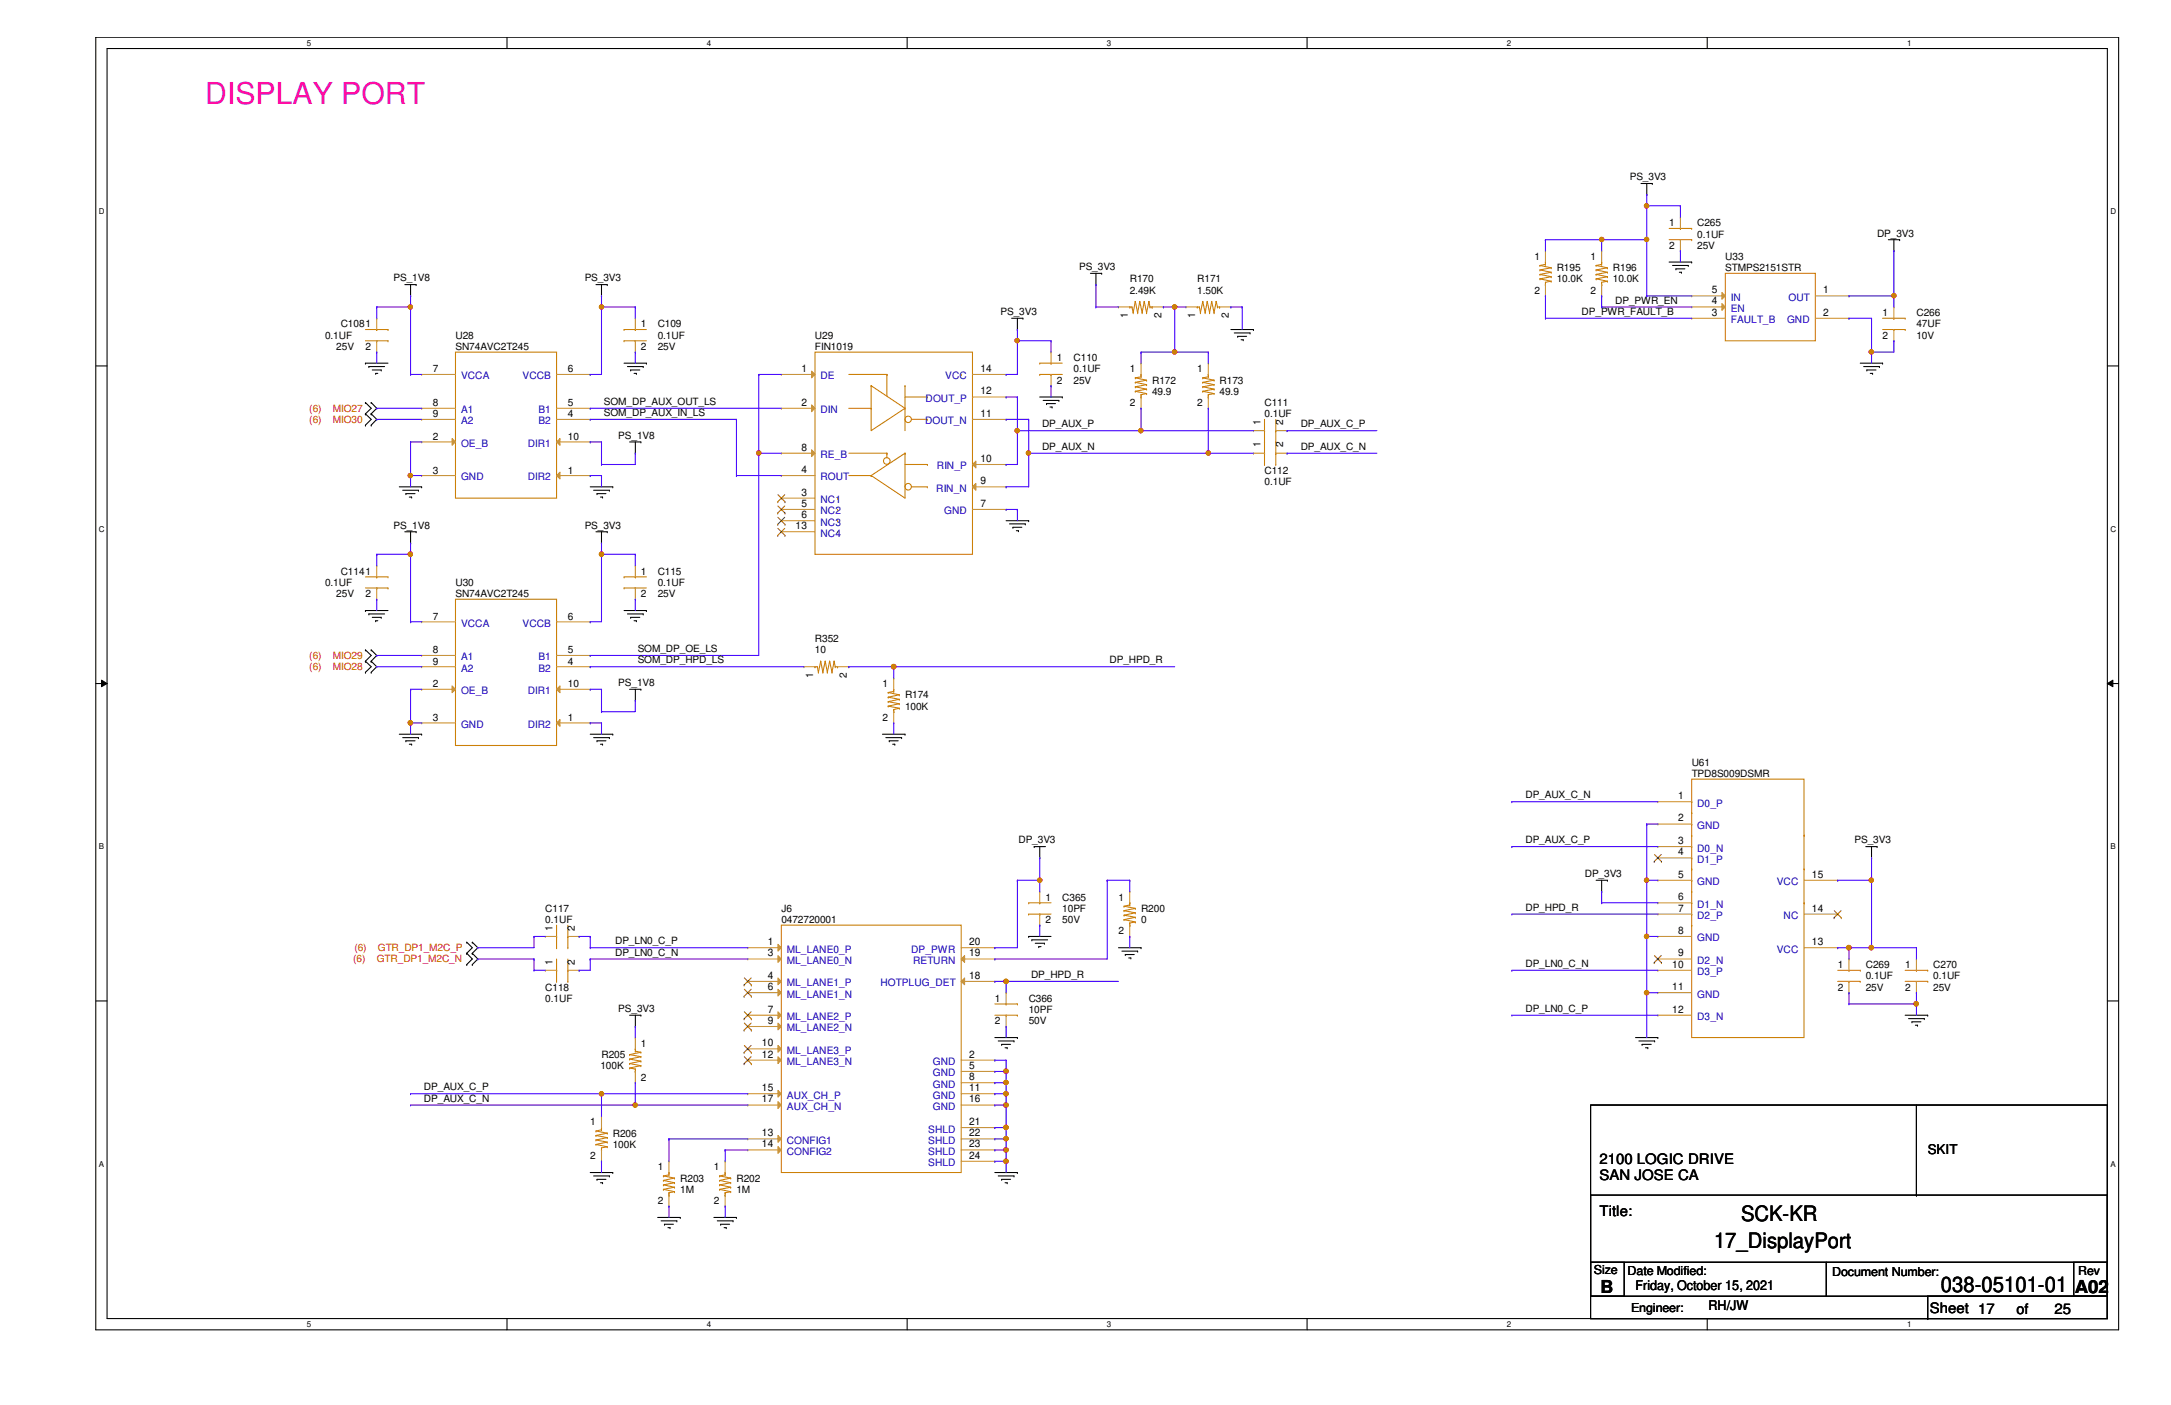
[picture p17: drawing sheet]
<svg xmlns="http://www.w3.org/2000/svg" width="432mm" height="279mm" viewBox="0 0 432 279" stroke-linecap="round" stroke-linejoin="round" font-family="sans-serif">
<defs><g id="words">
<text font-size="6" fill="#f0f" x="40.8" y="20.6">DISPLAY PORT</text>
<g font-size="4.2">
<text x="346.3" y="242.8">SCK-KR</text>
<text x="340.9" y="248.2">17_DisplayPort</text>
<text x="386" y="256.9">038-05101-01</text>
</g>
<g font-size="3.6">
<text x="318.3" y="257">B</text>
<text x="412.7" y="257">A02</text>
</g>
<g font-size="2.9">
<text x="318.1" y="231.5">2100 LOGIC DRIVE</text>
<text x="318.1" y="234.7">SAN JOSE CA</text>
<text x="318.1" y="241.8">Title:</text>
<text x="383.8" y="261">Sheet 17</text>
<text x="401.1" y="261.2">of</text>
<text x="408.6" y="261.2">25</text>
</g>
<g font-size="2.7">
<text x="383.4" y="229.5">SKIT</text>
<text x="325.3" y="256.6">Friday, October 15, 2021</text>
<text x="339.8" y="260.6">RH/JW</text>
</g>
<g font-size="2.5">
<text x="317" y="253.3">Size</text>
<text x="323.7" y="253.5">Date Modified:</text>
<text x="364.4" y="253.7">Document Number:</text>
<text x="413.3" y="253.5">Rev</text>
<text x="324.4" y="260.9">Engineer:</text>
</g>
<g font-size="2">
<text x="324.1" y="35.9">PS_3V3</text>
<text x="332" y="45">1</text>
<text x="337.6" y="45">C265</text>
<text x="337.6" y="47.2">0.1UF</text>
<text x="373.3" y="47">DP_3V3</text>
<text x="214.6" y="53.7">PS_3V3</text>
<text x="305.2" y="51.7">1</text>
<text x="309.6" y="53.9">R195</text>
<text x="316.4" y="51.7">1</text>
<text x="320.8" y="53.9">R196</text>
<text x="332" y="49.5">2</text>
<text x="337.6" y="49.5">25V</text>
<text x="343.2" y="51.7">U33</text>
<text x="343.2" y="53.9">STMPS2151STR</text>
<text x="78.3" y="56">PS_1V8</text>
<text x="116.3" y="56">PS_3V3</text>
<text x="224.7" y="58.4">2.49K</text>
<text x="224.7" y="56.2">R170</text>
<text x="238.1" y="58.4">1.50K</text>
<text x="238.1" y="56.2">R171</text>
<text x="305.2" y="58.4">2</text>
<text x="309.6" y="56.2">10.0K</text>
<text x="316.4" y="58.4">2</text>
<text x="320.8" y="56.2">10.0K</text>
<text x="340.4" y="58.3">5</text>
<text x="362.6" y="58.3">1</text>
<text x="67.8" y="65.1">C1081</text>
<text x="127.5" y="65.1">1</text>
<text x="130.8" y="65.1">C109</text>
<text x="199" y="62.7">PS_3V3</text>
<text x="224.3" y="63.3" transform="rotate(-90 224.3 63.3)">1</text>
<text x="231" y="63.3" transform="rotate(-90 231 63.3)">2</text>
<text x="237.7" y="63.3" transform="rotate(-90 237.7 63.3)">1</text>
<text x="244.4" y="63.3" transform="rotate(-90 244.4 63.3)">2</text>
<text x="314.6" y="62.6">DP_PWR_FAULT_B</text>
<text x="321.3" y="60.4">DP_PWR_EN</text>
<text x="340.4" y="60.5">4</text>
<text x="340.4" y="62.8">3</text>
<text x="362.6" y="62.8">2</text>
<text x="374.4" y="62.9">1</text>
<text x="381.2" y="62.9">C266</text>
<text x="381.2" y="65.1">47UF</text>
<text x="64.6" y="67.4">0.1UF</text>
<text x="66.9" y="69.6">25V</text>
<text x="72.7" y="69.6">2</text>
<text x="90.6" y="67.4">U28</text>
<text x="90.6" y="69.6">SN74AVC2T245</text>
<text x="127.5" y="69.6">2</text>
<text x="130.8" y="67.4">0.1UF</text>
<text x="130.8" y="69.6">25V</text>
<text x="162.1" y="67.4">U29</text>
<text x="162.1" y="69.6">FIN1019</text>
<text x="210.2" y="71.8">1</text>
<text x="213.5" y="71.8">C110</text>
<text x="374.4" y="67.4">2</text>
<text x="381.2" y="67.4">10V</text>
<text x="86.1" y="74">7</text>
<text x="112.9" y="74">6</text>
<text x="159.4" y="74">1</text>
<text x="195" y="74">14</text>
<text x="210.2" y="76.3">2</text>
<text x="213.5" y="74">0.1UF</text>
<text x="213.5" y="76.3">25V</text>
<text x="224.7" y="74">1</text>
<text x="229.2" y="76.3">R172</text>
<text x="238.1" y="74">1</text>
<text x="242.6" y="76.3">R173</text>
<text x="86.1" y="80.8">8</text>
<text x="86.1" y="83">9</text>
<text x="112.9" y="83">4</text>
<text x="112.9" y="80.8">5</text>
<text x="120.1" y="80.5">SOM_DP_AUX_OUT_LS</text>
<text x="120.1" y="82.7">SOM_DP_AUX_IN_LS</text>
<text x="159.4" y="80.7">2</text>
<text x="195" y="82.9">11</text>
<text x="195" y="78.4">12</text>
<text x="224.7" y="80.8">2</text>
<text x="229.2" y="78.5">49.9</text>
<text x="238.1" y="80.8">2</text>
<text x="242.6" y="78.5">49.9</text>
<text x="251.5" y="80.8">C111</text>
<text x="251.5" y="83">0.1UF</text>
<text x="86.1" y="87.5">2</text>
<text x="112.9" y="87.5">10</text>
<text x="123" y="87.2">PS_1V8</text>
<text x="159.4" y="89.6">8</text>
<text x="207.3" y="85">DP_AUX_P</text>
<text x="207.3" y="89.4">DP_AUX_N</text>
<text x="250.7" y="89" transform="rotate(-90 250.7 89)">1</text>
<text x="250.7" y="84.5" transform="rotate(-90 250.7 84.5)">1</text>
<text x="255.2" y="89" transform="rotate(-90 255.2 89)">2</text>
<text x="255.2" y="84.5" transform="rotate(-90 255.2 84.5)">2</text>
<text x="258.7" y="85">DP_AUX_C_P</text>
<text x="258.7" y="89.4">DP_AUX_C_N</text>
<text x="86.1" y="94.2">3</text>
<text x="112.9" y="94.2">1</text>
<text x="159.4" y="94.1">4</text>
<text x="195" y="91.9">10</text>
<text x="251.5" y="94.2">C112</text>
<text x="159.4" y="98.6">3</text>
<text x="159.4" y="100.8">5</text>
<text x="195" y="100.8">7</text>
<text x="195" y="96.3">9</text>
<text x="251.5" y="96.4">0.1UF</text>
<text x="78.3" y="105.1">PS_1V8</text>
<text x="116.3" y="105.1">PS_3V3</text>
<text x="158.2" y="105.2">13</text>
<text x="159.4" y="103">6</text>
<text x="64.6" y="116.5">0.1UF</text>
<text x="66.9" y="118.7">25V</text>
<text x="67.8" y="114.3">C1141</text>
<text x="72.7" y="118.7">2</text>
<text x="90.6" y="116.5">U30</text>
<text x="90.6" y="118.7">SN74AVC2T245</text>
<text x="127.5" y="114.3">1</text>
<text x="127.5" y="118.7">2</text>
<text x="130.8" y="114.3">C115</text>
<text x="130.8" y="116.5">0.1UF</text>
<text x="130.8" y="118.7">25V</text>
<text x="86.1" y="123.2">7</text>
<text x="112.9" y="123.2">6</text>
<text x="86.1" y="129.9">8</text>
<text x="112.9" y="129.9">5</text>
<text x="126.8" y="129.7">SOM_DP_OE_LS</text>
<text x="126.8" y="131.9">SOM_DP_HPD_LS</text>
<text x="162.1" y="129.9">10</text>
<text x="162.1" y="127.7">R352</text>
<text x="220.7" y="131.9">DP_HPD_R</text>
<text x="86.1" y="136.7">2</text>
<text x="86.1" y="132.2">9</text>
<text x="112.9" y="132.2">4</text>
<text x="112.9" y="136.7">10</text>
<text x="123" y="136.4">PS_1V8</text>
<text x="161.8" y="134.8" transform="rotate(-90 161.8 134.8)">1</text>
<text x="168.4" y="134.8" transform="rotate(-90 168.4 134.8)">2</text>
<text x="175.5" y="136.7">1</text>
<text x="86.1" y="143.3">3</text>
<text x="112.9" y="143.3">1</text>
<text x="175.5" y="143.3">2</text>
<text x="180" y="141.1">100K</text>
<text x="180" y="138.9">R174</text>
<text x="336.5" y="152.3">U61</text>
<text x="336.5" y="154.5">TPD8S009DSMR</text>
<text x="303.4" y="158.7">DP_AUX_C_N</text>
<text x="333.8" y="158.9">1</text>
<text x="202.6" y="167.7">DP_3V3</text>
<text x="303.4" y="167.7">DP_AUX_C_P</text>
<text x="333.8" y="163.4">2</text>
<text x="333.8" y="167.9">3</text>
<text x="368.9" y="167.7">PS_3V3</text>
<text x="333.8" y="170.1">4</text>
<text x="207.9" y="179.1">1</text>
<text x="211.3" y="179.1">C365</text>
<text x="222.5" y="179.1">1</text>
<text x="315.2" y="174.4">DP_3V3</text>
<text x="333.8" y="179">6</text>
<text x="333.8" y="174.5">5</text>
<text x="360.4" y="174.5">15</text>
<text x="108.5" y="181.4">C117</text>
<text x="108.5" y="183.6">0.1UF</text>
<text x="109.9" y="185.1" transform="rotate(-90 109.9 185.1)">1</text>
<text x="114.3" y="185.1" transform="rotate(-90 114.3 185.1)">2</text>
<text x="155.4" y="183.6">0472720001</text>
<text x="155.4" y="181.4">J6</text>
<text x="207.9" y="183.6">2</text>
<text x="211.3" y="181.4">10PF</text>
<text x="211.3" y="183.6">50V</text>
<text x="222.5" y="185.8">2</text>
<text x="226.9" y="183.6">0</text>
<text x="226.9" y="181.4">R200</text>
<text x="303.4" y="181.1">DP_HPD_R</text>
<text x="333.8" y="181.3">7</text>
<text x="333.8" y="185.7">8</text>
<text x="360.4" y="181.3">14</text>
<text x="109.9" y="191.8" transform="rotate(-90 109.9 191.8)">1</text>
<text x="114.3" y="191.8" transform="rotate(-90 114.3 191.8)">2</text>
<text x="122.3" y="190">DP_LN0_C_N</text>
<text x="122.3" y="187.8">DP_LN0_C_P</text>
<text x="152.7" y="188">1</text>
<text x="152.7" y="190.2">3</text>
<text x="192.7" y="188">20</text>
<text x="192.7" y="190.2">19</text>
<text x="333.8" y="190.2">9</text>
<text x="360.4" y="188">13</text>
<text x="108.5" y="197">C118</text>
<text x="152.7" y="194.6">4</text>
<text x="152.7" y="196.9">6</text>
<text x="192.7" y="194.6">18</text>
<text x="205.1" y="194.5">DP_HPD_R</text>
<text x="303.4" y="192.3">DP_LN0_C_N</text>
<text x="332.6" y="192.4">10</text>
<text x="332.6" y="196.9">11</text>
<text x="365.5" y="192.5">1</text>
<text x="365.5" y="197">2</text>
<text x="371.1" y="192.5">C269</text>
<text x="371.1" y="194.8">0.1UF</text>
<text x="371.1" y="197">25V</text>
<text x="378.9" y="192.5">1</text>
<text x="378.9" y="197">2</text>
<text x="384.5" y="192.5">C270</text>
<text x="384.5" y="194.8">0.1UF</text>
<text x="384.5" y="197">25V</text>
<text x="108.5" y="199.2">0.1UF</text>
<text x="123" y="201.3">PS_3V3</text>
<text x="152.7" y="201.4">7</text>
<text x="152.7" y="203.6">9</text>
<text x="197.9" y="199.2">1</text>
<text x="197.9" y="203.7">2</text>
<text x="204.6" y="199.2">C366</text>
<text x="204.6" y="201.5">10PF</text>
<text x="204.6" y="203.7">50V</text>
<text x="303.4" y="201.2">DP_LN0_C_P</text>
<text x="332.6" y="201.4">12</text>
<text x="127.5" y="208.2">1</text>
<text x="151.6" y="208.1">10</text>
<text x="119.4" y="212.6">100K</text>
<text x="119.6" y="210.4">R205</text>
<text x="127.5" y="214.9">2</text>
<text x="151.6" y="210.3">12</text>
<text x="192.7" y="210.3">2</text>
<text x="192.7" y="212.6">5</text>
<text x="192.7" y="214.8">8</text>
<text x="84.3" y="216.8">DP_AUX_C_P</text>
<text x="84.3" y="219.1">DP_AUX_C_N</text>
<text x="151.6" y="217">15</text>
<text x="151.6" y="219.2">17</text>
<text x="192.7" y="217">11</text>
<text x="192.7" y="219.2">16</text>
<text x="117.4" y="223.8">1</text>
<text x="121.9" y="226.1">R206</text>
<text x="151.6" y="226">13</text>
<text x="192.7" y="223.7">21</text>
<text x="192.7" y="226">22</text>
<text x="117.4" y="230.5">2</text>
<text x="121.9" y="228.3">100K</text>
<text x="130.8" y="232.7">1</text>
<text x="142" y="232.7">1</text>
<text x="151.6" y="228.2">14</text>
<text x="192.7" y="228.2">23</text>
<text x="192.7" y="230.4">24</text>
<text x="130.8" y="239.5">2</text>
<text x="135.3" y="237.2">1M</text>
<text x="135.3" y="235">R203</text>
<text x="142" y="239.5">2</text>
<text x="146.5" y="237.2">1M</text>
<text x="146.5" y="235">R202</text>
</g>
<g font-size="2" fill="#00c">
<text x="344.3" y="59.8">IN</text>
<text x="355.7" y="59.8">OUT</text>
<text x="344.3" y="62">EN</text>
<text x="344.3" y="64.3">FAULT_B</text>
<text x="355.4" y="64.3">GND</text>
<text x="91.7" y="75.4">VCCA</text>
<text x="103.9" y="75.4">VCCB</text>
<text x="163.2" y="75.4">DE</text>
<text x="188" y="75.4">VCC</text>
<text x="91.7" y="82.2">A1</text>
<text x="107.1" y="82.2">B1</text>
<text x="163.2" y="82.2">DIN</text>
<text x="184.1" y="79.9">DOUT_P</text>
<text x="91.7" y="88.9">OE_B</text>
<text x="91.7" y="84.4">A2</text>
<text x="105" y="88.9">DIR1</text>
<text x="107.1" y="84.4">B2</text>
<text x="184" y="84.4">DOUT_N</text>
<text x="91.7" y="95.5">GND</text>
<text x="105" y="95.5">DIR2</text>
<text x="163.2" y="95.5">ROUT</text>
<text x="163.2" y="91.1">RE_B</text>
<text x="186.4" y="93.3">RIN_P</text>
<text x="163.2" y="100">NC1</text>
<text x="186.2" y="97.8">RIN_N</text>
<text x="163.2" y="102.3">NC2</text>
<text x="163.2" y="104.5">NC3</text>
<text x="163.2" y="106.7">NC4</text>
<text x="187.8" y="102.3">GND</text>
<text x="91.7" y="124.6">VCCA</text>
<text x="103.9" y="124.6">VCCB</text>
<text x="91.7" y="131.3">A1</text>
<text x="107.1" y="131.3">B1</text>
<text x="91.7" y="133.6">A2</text>
<text x="107.1" y="133.6">B2</text>
<text x="91.7" y="138">OE_B</text>
<text x="105" y="138">DIR1</text>
<text x="91.7" y="144.7">GND</text>
<text x="105" y="144.7">DIR2</text>
<text x="337.6" y="160.4">D0_P</text>
<text x="337.6" y="164.8">GND</text>
<text x="337.6" y="169.3">D0_N</text>
<text x="337.6" y="171.6">D1_P</text>
<text x="337.6" y="176">GND</text>
<text x="353.4" y="176">VCC</text>
<text x="337.6" y="180.5">D1_N</text>
<text x="337.6" y="182.8">D2_P</text>
<text x="354.8" y="182.8">NC</text>
<text x="156.5" y="189.4">ML_LANE0_P</text>
<text x="156.5" y="191.7">ML_LANE0_N</text>
<text x="181.2" y="189.4">DP_PWR</text>
<text x="181.6" y="191.7">RETURN</text>
<text x="337.6" y="187.2">GND</text>
<text x="337.6" y="191.7">D2_N</text>
<text x="353.4" y="189.4">VCC</text>
<text x="156.5" y="196.1">ML_LANE1_P</text>
<text x="175.1" y="196.1">HOTPLUG_DET</text>
<text x="337.6" y="193.9">D3_P</text>
<text x="156.5" y="198.4">ML_LANE1_N</text>
<text x="156.5" y="202.9">ML_LANE2_P</text>
<text x="337.6" y="198.4">GND</text>
<text x="337.6" y="202.9">D3_N</text>
<text x="156.5" y="205.1">ML_LANE2_N</text>
<text x="156.5" y="209.5">ML_LANE3_P</text>
<text x="156.5" y="211.8">ML_LANE3_N</text>
<text x="185.5" y="211.8">GND</text>
<text x="185.5" y="214">GND</text>
<text x="156.5" y="218.5">AUX_CH_P</text>
<text x="156.5" y="220.7">AUX_CH_N</text>
<text x="185.5" y="216.3">GND</text>
<text x="185.5" y="218.5">GND</text>
<text x="185.5" y="220.7">GND</text>
<text x="156.5" y="227.5">CONFIG1</text>
<text x="184.6" y="225.2">SHLD</text>
<text x="184.6" y="227.5">SHLD</text>
<text x="156.5" y="229.7">CONFIG2</text>
<text x="184.6" y="229.7">SHLD</text>
<text x="184.6" y="231.9">SHLD</text>
</g>
<g font-size="2" fill="#f00">
<text x="61.5" y="81.9">(6)</text>
<text x="66.2" y="81.9">MIO27</text>
<text x="61.5" y="84.1">(6)</text>
<text x="66.2" y="84.1">MIO30</text>
<text x="61.5" y="131.1">(6)</text>
<text x="66.2" y="131.1">MIO29</text>
<text x="61.5" y="133.3">(6)</text>
<text x="66.2" y="133.3">MIO28</text>
<text x="70.2" y="191.4">(6)</text>
<text x="70.5" y="189.2">(6)</text>
<text x="74.9" y="191.4">GTR_DP1_M2C_N</text>
<text x="75.1" y="189.2">GTR_DP1_M2C_P</text>
</g>
<g font-size="1.6">
<text x="61" y="9.1">5</text>
<text x="140.6" y="9.1">4</text>
<text x="220.2" y="9.1">3</text>
<text x="299.7" y="9.1">2</text>
<text x="379.3" y="9.1">1</text>
<text x="19.6" y="42.6">D</text>
<text x="419.7" y="42.6">D</text>
<text x="19.6" y="105.7">C</text>
<text x="419.7" y="105.7">C</text>
<text x="19.6" y="168.9">B</text>
<text x="419.7" y="168.9">B</text>
<text x="19.6" y="232">A</text>
<text x="419.7" y="232">A</text>
<text x="61" y="263.9">5</text>
<text x="140.6" y="263.9">4</text>
<text x="220.2" y="263.9">3</text>
<text x="299.7" y="263.9">2</text>
<text x="379.3" y="263.9">1</text>
</g>
</g></defs>
<path d="M19.1 7.4h402.3v257.1h-402.3zM21.3 9.7h397.8v252.5h-397.8z" fill="none" stroke="#000" stroke-width=".21"/>
<g fill="#fff">
<path d="M61 7.7h.9v1.7h-.9z"/>
<path d="M61 262.5h.9v1.7h-.9z"/>
</g>
<path d="M100.8 7.4v2.3M100.8 262.2v2.3" fill="none" stroke="#000" stroke-width=".21"/>
<g fill="#fff">
<path d="M140.6 7.7h.9v1.7h-.9z"/>
<path d="M140.6 262.5h.9v1.7h-.9z"/>
</g>
<path d="M180.4 7.4v2.3M180.4 262.2v2.3" fill="none" stroke="#000" stroke-width=".21"/>
<g fill="#fff">
<path d="M220.2 7.7h.9v1.7h-.9z"/>
<path d="M220.2 262.5h.9v1.7h-.9z"/>
</g>
<path d="M260 7.4v2.3M260 262.2v2.3" fill="none" stroke="#000" stroke-width=".21"/>
<g fill="#fff">
<path d="M299.7 7.7h.9v1.7h-.9z"/>
<path d="M299.7 262.5h.9v1.7h-.9z"/>
</g>
<path d="M339.6 7.4v2.3M339.6 262.2v2.3" fill="none" stroke="#000" stroke-width=".21"/>
<g fill="#fff">
<path d="M379.3 7.7h.9v1.7h-.9z"/>
<path d="M379.3 262.5h.9v1.7h-.9z"/>
<path d="M19.6 41.2h1.2v1.8h-1.2z"/>
<path d="M419.7 41.2h1.2v1.8h-1.2z"/>
<path d="M19.6 104.3h1.2v1.8h-1.2z"/>
<path d="M419.7 104.3h1.2v1.8h-1.2z"/>
</g>
<path d="M19.1 72.8h2.2M419.1 72.8h2.3" fill="none" stroke="#000" stroke-width=".21"/>
<g fill="#fff">
<path d="M19.6 167.5h1.1v1.7h-1.1z"/>
<path d="M419.7 167.5h1.1v1.7h-1.1z"/>
</g>
<path d="M19.1 135.9h2.2M419.1 135.9h2.3" fill="none" stroke="#000" stroke-width=".21"/>
<path d="M20.2 135.3l1.1 .6-1.1 .7zM419.1 135.9l1.1-.6v1.3z" fill="#000"/>
<path d="M20.2 135.3l1.1 .6-1.1 .7zM419.1 135.9l1.1-.6v1.3z" fill="none" stroke="#000" stroke-width=".2"/>
<g fill="#fff">
<path d="M19.6 230.6h1.1v1.8h-1.1z"/>
<path d="M419.7 230.6h1.1v1.8h-1.1z"/>
</g>
<g fill="none" stroke="#000" stroke-width=".21">
<path d="M326.4 36.5h2.2M327.5 38.7h.1M327.5 36.5v2.2M328.6 36.5h.1M80.5 56.6h2.3M81.7 58.8h.1M81.7 56.6v2.2M82.8 56.6h.1M118.5 56.6h2.3M119.6 58.8h.1M119.6 56.6v2.2M120.8 56.6h.1"/>
<path d="M216.9 54.4h2.2M218 56.6h.1M218 54.4v2.2M219.1 54.4h.1M332 52.1h4.5M332.7 52.8h3.1M333.3 53.5h.1M333.3 53.5h1.8M334 54.1h.4M334.4 54.1h.1M335.8 52.8h.1M336.5 52.1h.1"/>
<path d="M375.6 47.7h2.2M376.7 49.9h.1M376.7 47.7v2.2M377.8 47.7h.1M72.7 72.2h.1M72.7 72.2h4.5M73.4 72.9h.1M73.4 72.9h3.1M74 73.6h1.8M74.7 74.3h.1M74.7 74.3h.4M75.8 73.6h.1"/>
<path d="M124.1 72.2h4.5M124.8 72.9h3.1M125.4 73.6h.1M125.4 73.6h1.9M126.1 74.3h.5M126.6 74.3h.1M127.9 72.9h.1M128.6 72.2h.1M201.2 63.3h2.3M202.4 65.5h.1M202.4 63.3v2.2M203.5 63.3h.1"/>
<path d="M206.8 79h4.5M207.5 79.6h3.1M210.6 79.6h.1M211.3 79h.1M244.8 65.5h4.5M245.5 66.2h3.1M246.2 66.9h.1M246.2 66.9h1.7M246.8 67.6h.5M247.3 67.6h.1M248.6 66.2h.1M249.3 65.5h.1"/>
<path d="M370 72.2h4.4M370.7 72.9h3.1M371.3 73.6h.1M371.3 73.6h1.8M372 74.3h.4M372.4 74.3h.1M373.8 72.9h.1M374.4 72.2h.1M72.7 82.3h.1M72.7 80.1h.1M72.7 84.5h.1M72.7 80.1l1.1 1.1-1.1 1.1"/>
<path d="M72.7 82.3l1.1 1.1-1.1 1.1M73.8 80.1h.1M73.8 82.3h.1M73.8 84.5h.1M73.8 80.1l1.1 1.1-1.1 1.1M73.8 82.3l1.1 1.1-1.1 1.1M79.4 96.8h4.5M80.1 97.5h3.1M80.7 98.2h.1M80.7 98.2h1.9M81.4 98.8h.5M81.9 98.8h.1"/>
<path d="M83.2 97.5h.1M83.9 96.8h.1M117.4 96.8h4.5M118.1 97.5h3.1M118.7 98.2h.1M118.7 98.2h1.8M119.4 98.8h.4M119.8 98.8h.1M121.2 97.5h.1M121.9 96.8h.1M125.2 87.9h2.3M126.4 90.1h.1"/>
<path d="M126.4 87.9v2.2M127.5 87.9h.1M208.2 80.3h.1M208.2 80.3h1.7M208.8 80.9h.5M209.3 80.9h.1M80.5 105.7h2.3M81.7 108h.1M81.7 105.7v2.3M82.8 105.7h.1M118.5 105.7h2.3M119.6 108h.1"/>
<path d="M119.6 105.7v2.3M120.8 105.7h.1M200.1 103.5h4.5M200.8 104.2h3.1M201.5 104.9h.1M201.5 104.9h1.7M202.1 105.5h.5M202.6 105.5h.1M203.9 104.2h.1M204.6 103.5h.1M72.7 121.4h.1M72.7 131.5h.1"/>
<path d="M72.7 129.2h.1M72.7 133.7h.1M72.7 121.4h4.5M72.7 129.2l1.1 1.1-1.1 1.2M72.7 131.5l1.1 1.1-1.1 1.1M73.4 122.1h.1M73.4 122.1h3.1M73.8 129.2h.1M73.8 131.5h.1M73.8 133.7h.1M73.8 129.2l1.1 1.1-1.1 1.2M73.8 131.5l1.1 1.1-1.1 1.1"/>
<path d="M74 122.8h1.8M74.7 123.4h.1M74.7 123.4h.4M75.8 122.8h.1M124.1 121.4h4.5M124.8 122.1h3.1M125.2 137.1h2.3M125.4 122.8h.1M125.4 122.8h1.9M126.1 123.4h.5M126.4 139.3h.1M126.4 137.1v2.2"/>
<path d="M126.6 123.4h.1M127.5 137.1h.1M127.9 122.1h.1M128.6 121.4h.1M79.4 146h4.5M80.1 146.7h3.1M80.7 147.3h.1M80.7 147.3h1.9M81.4 148h.5M81.9 148h.1M83.2 146.7h.1M83.9 146h.1"/>
<path d="M117.4 146h4.5M118.1 146.7h3.1M118.7 147.3h.1M118.7 147.3h1.8M119.4 148h.4M119.8 148h.1M121.2 146.7h.1M121.9 146h.1M175.5 146h4.5M176.2 146.7h3.1M176.9 147.3h.1M176.9 147.3h1.7"/>
<path d="M177.5 148h.5M178 148h.1M179.3 146.7h.1M180 146h.1M205.7 168.4h.1M205.7 168.4h2.2M206.8 170.6h.1M206.8 168.4v2.2M317.5 175h2.2M318.6 177.3h.1M318.6 175v2.3M319.7 175h.1"/>
<path d="M371.1 168.4h2.2M372.2 170.6h.1M372.2 168.4v2.2M373.3 168.4h.1M19.1 199.1h2.2M92.8 189.6h.1M92.8 187.4h.1M92.8 191.8h.1M92.8 187.4l1.1 1.1-1.1 1.1M92.8 189.6l1.1 1.1-1.1 1.1M93.9 187.4h.1M93.9 189.6h.1"/>
<path d="M93.9 191.8h.1M93.9 187.4l1.1 1.1-1.1 1.1M93.9 189.6l1.1 1.1-1.1 1.1M204.6 186.2h.1M204.6 186.2h4.4M205.2 186.9h.1M205.2 186.9h3.2M205.9 187.6h1.8M206.6 188.3h.1M206.6 188.3h.5M207.7 187.6h.1M222.5 188.5h4.4"/>
<path d="M223.1 189.1h3.2M223.8 189.8h.1M223.8 189.8h1.8M224.5 190.5h.4M224.9 190.5h.1M226.3 189.1h.1M226.9 188.5h.1M419.1 199.1h2.3M125.2 201.9h2.3M126.4 204.1h.1M126.4 201.9v2.2M127.5 201.9h.1"/>
<path d="M197.9 206.3h4.5M198.5 207h3.2M199.2 207.7h.1M199.2 207.7h1.8M199.9 208.4h.4M200.3 208.4h.1M201.7 207h.1M202.4 206.3h.1M316.4 219.8h102.7v42.4h-102.7zM325.3 206.3h4.4M326 207h3.1M326.6 207.7h.1"/>
<path d="M326.6 207.7h1.8M327.3 208.4h.4M327.7 208.4h.1M329.1 207h.1M329.7 206.3h.1M378.9 201.9h4.5M379.6 202.6h3.1M380.3 203.2h.1M380.3 203.2h1.8M381 203.9h.4M381.2 219.8v17.9M381.4 203.9h.1"/>
<path d="M382.7 202.6h.1M383.4 201.9h.1M117.4 233.2h4.5M118.1 233.8h3.1M118.7 234.5h.1M118.7 234.5h1.8M119.4 235.2h.4M119.8 235.2h.1M121.2 233.8h.1M121.9 233.2h.1M197.9 233.2h4.5M198.5 233.8h3.2"/>
<path d="M199.2 234.5h.1M199.2 234.5h1.8M199.9 235.2h.4M200.3 235.2h.1M201.7 233.8h.1M202.4 233.2h.1M316.4 237.7h102.7v13.3h-102.7zM381.2 237.7h.1M130.8 242.1h4.5M131.5 242.8h3.1M132.2 243.5h.1M132.2 243.5h1.7"/>
<path d="M132.8 244.1h.5M133.3 244.1h.1M134.6 242.8h.1M135.3 242.1h.1M142 242.1h4.5M142.7 242.8h3.1M143.3 243.5h.1M143.3 243.5h1.8M144 244.1h.4M144.4 244.1h.1M145.8 242.8h.1M146.5 242.1h.1"/>
<path d="M316.4 251h46.9v6.8h-46.9zM316.4 251h6.6v6.8h-6.6zM363.3 251h55.8v6.8h-55.8zM383.4 257.8h35.7v4.4h-35.7zM412.5 251h6.6v6.8h-6.6zM316.4 262.2h67M383.4 262.2h.1"/>
</g>
<g fill="none" stroke="#cc8006" stroke-width=".21">
<path d="M332 47.7h4.5M332 45.4h4.5M334.2 47.7h.1M334.2 45.4h.1M336.5 47.7h.1M336.5 45.4h.1M206.8 74.5h.1M206.8 72.2h.1M206.8 74.5h4.5M206.8 72.2h4.5M209 74.5h.1M209 72.2h.1"/>
<path d="M225.8 77.8h.1M225.8 76.9h.1M225.8 76h.1M225.8 75.1h.1M225.8 75.1l2.2 .5M225.8 77.8l2.2 .5M225.8 76.9l2.2 .5M225.8 76l2.2 .5M226.9 74.5h.1M226.9 79h.1M226.9 78.5h.1M226.9 74.9h.1"/>
<path d="M226.9 74.5v.4M226.9 78.5v.5M226.9 74.9l-1.1 .2M228 75.6h.1M228 78.3h.1M228 77.4h.1M228 76.5h.1M228 78.3l-1.1 .2M228 77.4l-2.2 .4M228 76.5l-2.2 .4M228 75.6l-2.2 .4M90.6 119.2h20.1v29.1h-20.1z"/>
<path d="M176.7 139.5h.1M176.7 138.6h.1M176.7 137.7h.1M176.7 137.7l2.2 .5M176.7 139.5l2.2 .5M176.7 138.6l2.2 .5M177.8 137.1h.1M177.8 137.5h.1M177.8 137.1v.4M177.8 137.5l-1.1 .2M178.9 138.2h.1M178.9 140h.1"/>
<path d="M178.9 139.1h.1M178.9 140l-2.2 .4M178.9 139.1l-2.2 .4M178.9 138.2l-2.2 .4M176.7 140.4h.1M176.7 140.4l2.2 .4M177.8 141.5h.1M177.8 141.1h.1M177.8 141.1v.4M178.9 140.8h.1M178.9 140.8l-1.1 .3M336.5 154.9h22.3v51.4h-22.3z"/>
<path d="M336.5 159.4h.1M204.6 179.5h.1M204.6 179.5h4.4M206.8 179.5h.1M336.5 179.5h.1M336.5 175h.1M336.5 172.8h.1M336.5 170.6h.1M336.5 168.4h.1M336.5 166.1h.1M336.5 163.9h.1M336.5 161.6h.1"/>
<path d="M336.5 177.3h.1M358.8 172.8h.1M358.8 166.1h.1M358.8 179.5h.1M204.6 181.8h.1M204.6 181.8h4.4M206.8 181.8h.1M336.5 184h.1M336.5 181.8h.1M365.5 195.2h4.5M365.5 193h4.5M367.7 195.2h.1"/>
<path d="M367.7 193h.1M370 195.2h.1M370 193h.1M125.2 209.7h.1M125.2 212.4h.1M125.2 211.5h.1M125.2 210.6h.1M125.2 212.4l1.2 .2M125.2 211.5l2.3 .4M125.2 210.6l2.3 .4M125.2 209.7l2.3 .4M126.4 208.6h.1"/>
<path d="M126.4 213.1h.1M126.4 212.6h.1M126.4 209h.1M126.4 208.6v.4M126.4 212.6v.5M126.4 209l1.1 .3M127.5 211.9h.1M127.5 211h.1M127.5 210.1h.1M127.5 209.3h.1M127.5 209.3l-2.3 .4M127.5 211.9l-2.3 .5"/>
<path d="M127.5 211l-2.3 .5M127.5 210.1l-2.3 .5M132 236.5h.1M132 235.6h.1M132 234.7h.1M132 233.8h.1M132 233.8l2.2 .5M132 236.5l2.2 .5M132 235.6l2.2 .5M132 234.7l2.2 .5M133.1 233.2h.1M133.1 237.7h.1"/>
<path d="M133.1 237.2h.1M133.1 233.6h.1M133.1 233.2v.4M133.1 237.2v.5M133.1 233.6l-1.1 .2M134.2 234.3h.1M134.2 237h.1M134.2 236.1h.1M134.2 235.2h.1M134.2 237l-1.1 .2M134.2 236.1l-2.2 .4M134.2 235.2l-2.2 .4"/>
<path d="M134.2 234.3l-2.2 .4M143.1 236.5h.1M143.1 235.6h.1M143.1 234.7h.1M143.1 233.8h.1M143.1 233.8l2.2 .5M143.1 236.5l2.2 .5M143.1 235.6l2.2 .5M143.1 234.7l2.2 .5M144.2 233.2h.1M144.2 237.7h.1M144.2 237.2h.1"/>
<path d="M144.2 233.6h.1M144.2 233.2v.4M144.2 237.2v.5M144.2 233.6l-1.1 .2M145.3 234.3h.1M145.3 237h.1M145.3 236.1h.1M145.3 235.2h.1M145.3 237l-1.1 .2M145.3 236.1l-2.2 .4M145.3 235.2l-2.2 .4M145.3 234.3l-2.2 .4"/>
</g>
<g fill="none" stroke="#a84" stroke-width=".21">
<path d="M334.2 43.2h.1M334.2 49.9h.1M334.2 43.2v2.2M334.2 47.7v2.2M209 70h.1M209 76.7h.1M209 70v2.2M209 74.5v2.2M226.9 72.2h.1M226.9 72.2v2.3M226.9 79v2.2M226.9 81.2h.1"/>
<path d="M177.8 134.8h.1M177.8 134.8v2.3M177.8 143.8h.1M177.8 141.5v2.3M329.7 159.4h.1M329.7 159.4h6.8M206.8 177.3h.1M206.8 177.3v2.2M329.7 163.9h.1M329.7 168.4h.1M329.7 170.6h.1M329.7 179.5h.1"/>
<path d="M329.7 175h.1M329.7 163.9h6.8M329.7 168.4h6.8M329.7 170.6h6.8M329.7 179.5h6.8M329.7 175h6.8M358.8 175h6.7M365.5 175h.1M206.8 184h.1M206.8 181.8v2.2M329.7 181.8h.1M329.7 186.2h.1"/>
<path d="M329.7 190.7h.1M329.7 193h.1M329.7 197.4h.1M329.7 181.8h6.8M329.7 186.2h6.8M329.7 190.7h6.8M329.7 193h6.8M329.7 197.4h6.8M358.8 181.8h6.7M358.8 188.5h6.7M365.5 188.5h.1M365.5 181.8h.1"/>
<path d="M367.7 190.7h.1M367.7 197.4h.1M367.7 190.7v2.3M367.7 195.2v2.2M126.4 206.3h.1M126.4 215.3h.1M126.4 206.3v2.3M126.4 213.1v2.2M329.7 201.9h.1M329.7 201.9h6.8M133.1 230.9h.1M133.1 239.9h.1"/>
<path d="M133.1 230.9v2.3M133.1 237.7v2.2M144.2 230.9h.1M144.2 239.9h.1M144.2 230.9v2.3M144.2 237.7v2.2"/>
</g>
<path d="M329 171.3h.1M329.1 169.9l1.4 1.4M330.4 169.9l-1.4 1.4M330.5 171.3h.1M329 191.4h.1M329.1 190l1.4 1.4M330.4 190l-1.4 1.4M330.5 191.4h.1M364.8 182.5h.1M364.8 181.1l1.4 1.4M366.2 181.1l-1.4 1.4M366.2 182.5h.1" fill="none" stroke="#804000" stroke-width=".2"/>
<path d="M110.7 143.8l.7-.7v1.3z" fill="#a84"/>
<path d="M110.7 143.8l.7-.7v1.3zM110.7 143.8h6.7M117.4 143.8h.1" fill="none" stroke="#a84" stroke-width=".21"/>
<path d="M89.9 136.4l.7 .7-.7 .7z" fill="#a84"/>
<g fill="none" stroke="#a84" stroke-width=".21">
<path d="M83.9 137.1h.1M83.9 123.7h.1M83.9 130.3h.1M83.9 132.6h.1M83.9 137.1h6.7M83.9 132.6h6.7M83.9 130.3h6.7M83.9 123.7h6.7M89.9 136.4l.7 .7-.7 .7zM110.7 132.6h6.7M110.7 130.3h6.7M110.7 123.7h6.7"/>
<path d="M117.4 132.6h.1M117.4 130.3h.1M117.4 123.7h.1M83.9 143.8h.1M83.9 143.8h6.7"/>
</g>
<path d="M111.4 136.4v1.4l-.7-.7z" fill="#a84"/>
<path d="M74.9 63.3h.1M74.9 70h.1M74.9 63.3v2.2M74.9 67.8v2.2M110.7 137.1h6.7M111.4 136.4v1.4l-.7-.7zM117.4 137.1h.1M108.5 186.2h.1M108.5 186.2h2.2M112.9 186.2h2.3M115.2 186.2h.1" fill="none" stroke="#a84" stroke-width=".21"/>
<g fill="none" stroke="#cc8006" stroke-width=".21">
<path d="M72.7 67.8h4.5M72.7 65.5h4.5M74.9 67.8h.1M74.9 65.5h.1M77.2 67.8h.1M77.2 65.5h.1M110.7 186.2h.1M110.7 188.5h.1M110.7 184v4.5M112.9 186.2h.1M112.9 188.5h.1M112.9 184v4.5"/>
<path d="M155.4 184h35.8v49.2h-35.8z"/>
</g>
<path d="M154.7 187.8l.7 .7-.7 .6z" fill="#a84"/>
<path d="M148.7 188.5h.1M148.7 188.5h6.7M154.7 187.8l.7 .7-.7 .6z" fill="none" stroke="#a84" stroke-width=".21"/>
<path d="M154.7 190l.7 .7-.7 .7z" fill="#a84"/>
<path d="M148.7 190.7h.1M148.7 190.7h6.7M154.7 190l.7 .7-.7 .7z" fill="none" stroke="#a84" stroke-width=".21"/>
<path d="M154.7 194.5l.7 .7-.7 .6z" fill="#a84"/>
<path d="M148.7 195.2h.1M148.7 195.2h6.7M154.7 194.5l.7 .7-.7 .6z" fill="none" stroke="#a84" stroke-width=".21"/>
<path d="M148 195.9h.1M148 194.5l1.4 1.4M149.4 194.5l-1.4 1.4M149.4 195.9h.1" fill="none" stroke="#804000" stroke-width=".2"/>
<path d="M154.7 196.7l.7 .7-.7 .7z" fill="#a84"/>
<path d="M148.7 197.4h.1M148.7 197.4h6.7M154.7 196.7l.7 .7-.7 .7z" fill="none" stroke="#a84" stroke-width=".21"/>
<path d="M148 198.1h.1M148 196.7l1.4 1.4M149.4 196.7l-1.4 1.4M149.4 198.1h.1" fill="none" stroke="#804000" stroke-width=".2"/>
<path d="M154.7 201.2l.7 .7-.7 .7z" fill="#a84"/>
<path d="M148.7 201.9h.1M148.7 201.9h6.7M154.7 201.2l.7 .7-.7 .7z" fill="none" stroke="#a84" stroke-width=".21"/>
<path d="M148 202.6h.1M148 201.2l1.4 1.4M149.4 201.2l-1.4 1.4M149.4 202.6h.1" fill="none" stroke="#804000" stroke-width=".2"/>
<path d="M154.7 203.5l.7 .6-.7 .7z" fill="#a84"/>
<path d="M148.7 204.1h.1M148.7 204.1h6.7M154.7 203.5l.7 .6-.7 .7z" fill="none" stroke="#a84" stroke-width=".21"/>
<path d="M148 204.9h.1M148 203.5l1.4 1.4M149.4 203.5l-1.4 1.4M149.4 204.9h.1" fill="none" stroke="#804000" stroke-width=".2"/>
<path d="M154.7 207.9l.7 .7-.7 .7z" fill="#a84"/>
<path d="M148.7 208.6h.1M148.7 208.6h6.7M154.7 207.9l.7 .7-.7 .7z" fill="none" stroke="#a84" stroke-width=".21"/>
<path d="M148 209.3h.1M148 207.9l1.4 1.4M149.4 207.9l-1.4 1.4M149.4 209.3h.1" fill="none" stroke="#804000" stroke-width=".2"/>
<path d="M154.7 210.1l.7 .7-.7 .7z" fill="#a84"/>
<path d="M148.7 210.8h.1M148.7 210.8h6.7M154.7 210.1l.7 .7-.7 .7z" fill="none" stroke="#a84" stroke-width=".21"/>
<path d="M148 211.5h.1M148 210.1l1.4 1.4M149.4 210.1l-1.4 1.4M149.4 211.5h.1" fill="none" stroke="#804000" stroke-width=".2"/>
<path d="M154.7 216.8l.7 .7-.7 .7z" fill="#a84"/>
<path d="M148.7 217.5h.1M148.7 217.5h6.7M154.7 216.8l.7 .7-.7 .7z" fill="none" stroke="#a84" stroke-width=".21"/>
<path d="M154.7 219.1l.7 .7-.7 .6z" fill="#a84"/>
<path d="M148.7 219.8h.1M148.7 219.8h6.7M154.7 219.1l.7 .7-.7 .6z" fill="none" stroke="#a84" stroke-width=".21"/>
<path d="M154.7 225.8l.7 .7-.7 .7z" fill="#a84"/>
<path d="M148.7 226.5h.1M148.7 226.5h6.7M154.7 225.8l.7 .7-.7 .7z" fill="none" stroke="#a84" stroke-width=".21"/>
<path d="M154.7 228l.7 .7-.7 .7z" fill="#a84"/>
<path d="M191.2 188.5h6.7M197.9 188.5h.1M148.7 228.7h.1M148.7 228.7h6.7M154.7 228l.7 .7-.7 .7z" fill="none" stroke="#a84" stroke-width=".21"/>
<path d="M191.9 190v1.4l-.7-.7z" fill="#a84"/>
<path d="M191.2 190.7h6.7M191.9 190v1.4l-.7-.7zM197.9 190.7h.1" fill="none" stroke="#a84" stroke-width=".21"/>
<path d="M191.9 194.5v1.3l-.7-.6z" fill="#a84"/>
<g fill="none" stroke="#a84" stroke-width=".21">
<path d="M126.4 63.3h.1M126.4 70h.1M126.4 63.3v2.2M126.4 67.8v2.2M191.2 195.2h6.7M191.9 194.5v1.3l-.7-.6zM197.9 195.2h.1M381.2 190.7h.1M381.2 197.4h.1M381.2 190.7v2.3M381.2 195.2v2.2M191.2 210.8h6.7"/>
<path d="M191.2 213.1h6.7M191.2 215.3h6.7M191.2 217.5h6.7M191.2 219.8h6.7M197.9 210.8h.1M197.9 213.1h.1M197.9 215.3h.1M197.9 217.5h.1M197.9 219.8h.1M191.2 224.2h6.7M191.2 226.5h6.7M191.2 228.7h6.7"/>
<path d="M191.2 230.9h6.7M197.9 224.2h.1M197.9 226.5h.1M197.9 228.7h.1M197.9 230.9h.1"/>
</g>
<g fill="none" stroke="#cc8006" stroke-width=".21">
<path d="M90.6 70h20.1v29.1h-20.1zM124.1 67.8h.1M124.1 65.5h.1M124.1 67.8h4.5M124.1 65.5h4.5M126.4 67.8h.1M126.4 65.5h.1M378.9 195.2h4.5M378.9 193h4.5M381.2 195.2h.1M381.2 193h.1M383.4 195.2h.1"/>
<path d="M383.4 193h.1"/>
</g>
<path d="M110.7 94.6l.7-.7v1.3z" fill="#a84"/>
<path d="M110.7 94.6l.7-.7v1.3zM110.7 94.6h6.7M117.4 94.6h.1" fill="none" stroke="#a84" stroke-width=".21"/>
<path d="M89.9 87.2l.7 .7-.7 .7z" fill="#a84"/>
<g fill="none" stroke="#a84" stroke-width=".21">
<path d="M83.9 74.5h.1M83.9 74.5h6.7M110.7 74.5h6.7M117.4 74.5h.1M83.9 87.9h.1M83.9 94.6h.1M83.9 81.2h.1M83.9 83.4h.1M83.9 87.9h6.7M83.9 94.6h6.7M83.9 83.4h6.7M83.9 81.2h6.7"/>
<path d="M89.9 87.2l.7 .7-.7 .7zM110.7 83.4h6.7M110.7 81.2h6.7M117.4 83.4h.1M117.4 81.2h.1"/>
</g>
<path d="M110.7 87.9l.7-.7v1.4z" fill="#a84"/>
<path d="M110.7 87.9l.7-.7v1.4zM110.7 87.9h6.7M117.4 87.9h.1M74.9 112.5h.1M74.9 119.2h.1M74.9 112.5v2.2M74.9 116.9v2.3" fill="none" stroke="#a84" stroke-width=".21"/>
<path d="M343.2 54.4h17.9v13.4h-17.9zM72.7 116.9h4.5M72.7 114.7h4.5M74.9 116.9h.1M74.9 114.7h.1M77.2 116.9h.1M77.2 114.7h.1" fill="none" stroke="#cc8006" stroke-width=".21"/>
<path d="M342.5 58.2l.7 .6-.7 .7z" fill="#a84"/>
<path d="M336.5 58.8h.1M336.5 58.8h6.7M342.5 58.2l.7 .6-.7 .7zM361.1 58.8h6.6M367.7 58.8h.1M361.1 63.3h6.6M367.7 63.3h.1" fill="none" stroke="#a84" stroke-width=".21"/>
<path d="M342.5 60.4l.7 .6-.7 .7z" fill="#a84"/>
<g fill="none" stroke="#a84" stroke-width=".21">
<path d="M307.4 49.9h.1M307.4 58.8h.1M307.4 49.9v2.2M307.4 56.6v2.2M318.6 49.9h.1M318.6 58.8h.1M318.6 49.9v2.2M318.6 56.6v2.2M235.9 61h.1M235.9 61h2.2M240.3 72.2h.1M240.3 72.2v2.3"/>
<path d="M240.3 79v2.2M242.6 61h2.2M244.8 61h.1M336.5 61h.1M336.5 63.3h.1M336.5 61h6.7M336.5 63.3h6.7M342.5 60.4l.7 .6-.7 .7zM376.7 61h.1M376.7 67.8h.1M376.7 61v2.3M376.7 65.5v2.3"/>
<path d="M240.3 81.2h.1M249.3 85.6h.1M249.3 90.1h.1M249.3 85.6h2.2M249.3 90.1h2.2M253.7 85.6h2.3M253.7 90.1h2.3M256 85.6h.1M256 90.1h.1M159.9 132.6h.1M159.9 132.6h2.2M166.6 132.6h2.2"/>
<path d="M168.8 132.6h.1M224.7 177.3h.1M224.7 177.3v2.2M200.1 197.4h.1M200.1 197.4v2.2M224.7 186.2h.1M224.7 184v2.2M200.1 204.1h.1M200.1 201.9v2.2M119.6 222h.1M119.6 230.9h.1M119.6 222v2.2"/>
<path d="M119.6 228.7v2.2"/>
</g>
<g fill="none" stroke="#cc8006" stroke-width=".21">
<path d="M239.2 59.9h.1M239.2 59.9l-.4 2.3M239.2 59.9l.5 2.3M240.1 59.9h.1M240.1 59.9l.5 2.3M240.1 59.9l-.4 2.3M241 59.9h.1M241 59.9l.5 2.3M241 59.9l-.4 2.3M241.9 59.9h.1M241.9 59.9l.2 1.1M241.9 59.9l-.4 2.3"/>
<path d="M306.3 55.5h.1M306.3 54.6h.1M306.3 53.7h.1M306.3 52.8h.1M306.3 52.8l2.2 .5M306.3 55.5l2.2 .4M306.3 54.6l2.2 .4M306.3 53.7l2.2 .4M307.4 52.1h.1M307.4 56.6h.1M307.4 56.1h.1M307.4 52.6h.1"/>
<path d="M307.4 52.1v.5M307.4 56.1v.5M307.4 52.6l-1.1 .2M308.5 53.3h.1M308.5 55.9h.1M308.5 55h.1M308.5 54.1h.1M308.5 55.9l-1.1 .2M308.5 55l-2.2 .5M308.5 54.1l-2.2 .5M308.5 53.3l-2.2 .4M317.5 55.5h.1"/>
<path d="M317.5 54.6h.1M317.5 53.7h.1M317.5 52.8h.1M317.5 52.8l2.2 .5M317.5 55.5l2.2 .4M317.5 54.6l2.2 .4M317.5 53.7l2.2 .4M318.6 52.1h.1M318.6 56.6h.1M318.6 56.1h.1M318.6 52.6h.1M318.6 52.1v.5"/>
<path d="M318.6 56.1v.5M318.6 52.6l-1.1 .2M319.7 53.3h.1M319.7 55.9h.1M319.7 55h.1M319.7 54.1h.1M319.7 55.9l-1.1 .2M319.7 55l-2.2 .5M319.7 54.1l-2.2 .5M319.7 53.3l-2.2 .4M162.1 70h31.3v40.2h-31.3zM168.8 74.5h7.6"/>
<path d="M173.3 76.7h.1M173.3 76.7v8.9l6.7-4.4M173.3 76.7l6.7 4.5M176.4 74.5h.1M176.4 74.5v4.2M180 76.7h.1M180 79h4.4M180 76.7v8.9M184.4 79h.1M191.2 74.5h.1M238.1 61h.1M238.1 61h.4"/>
<path d="M238.5 61h.1M238.5 61l.3 1.2M238.8 62.2h.1M239.2 77.8h.1M239.2 76.9h.1M239.2 76h.1M239.2 75.1h.1M239.2 75.1l2.3 .5M239.2 77.8l2.3 .5M239.2 76.9l2.3 .5M239.2 76l2.3 .5M239.7 62.2h.1"/>
<path d="M240.3 74.5h.1M240.3 79h.1M240.3 78.5h.1M240.3 74.9h.1M240.3 74.5v.4M240.3 78.5v.5M240.3 74.9l-1.1 .2M240.6 62.2h.1M241.5 75.6h.1M241.5 78.3h.1M241.5 77.4h.1M241.5 76.5h.1"/>
<path d="M241.5 62.2h.1M241.5 78.3l-1.2 .2M241.5 77.4l-2.3 .4M241.5 76.5l-2.3 .4M241.5 75.6l-2.3 .4M242.1 61h.1M242.1 61h.5M242.6 61h.1M374.4 65.5h4.5M374.4 63.3h4.5M376.7 65.5h.1M376.7 63.3h.1"/>
<path d="M378.9 65.5h.1M378.9 63.3h.1M166.6 99.1h.1M168.8 90.1h7.6M168.8 94.6h4.5M168.8 81.2h4.5M173.3 94.6h.1M173.3 81.2h.1M176.4 90.1h.1M176.4 90.1v.9M180 90.1h.1M180 81.2h.1"/>
<path d="M180 92.4h4.4M180 90.1v9l-6.7-4.5M180 90.1l-6.7 4.5M181.3 83.4h3.1M181.3 96.8h3.1M184.4 83.4h.1M184.4 96.8h.1M184.4 92.4h.1M251.5 85.6h.1M251.5 87.9h.1M251.5 90.1h.1M251.5 92.4h.1"/>
<path d="M251.5 83.4v9M253.7 85.6h.1M253.7 87.9h.1M253.7 90.1h.1M253.7 92.4h.1M253.7 83.4v9M166.6 105.7h.1M166.6 103.5h.1M166.6 101.3h.1M191.2 101.3h.1M162.1 132.6h.1M162.1 132.6h.5"/>
<path d="M162.6 132.6h.1M162.6 132.6l.2 1.1M162.8 133.7h.1M163.2 131.5h.1M163.2 131.5l-.4 2.2M163.2 131.5l.5 2.2M163.7 133.7h.1M164.1 131.5h.1M164.1 131.5l.4 2.2M164.1 131.5l-.4 2.2M164.5 133.7h.1M165 131.5h.1"/>
<path d="M165 131.5l.5 2.2M165 131.5l-.5 2.2M165.5 133.7h.1M165.9 131.5h.1M165.9 131.5l.2 1.1M165.9 131.5l-.4 2.2M166.1 132.6h.1M166.1 132.6h.5M166.6 132.6h.1M224.7 179.5h.1M224.7 180h.1M224.7 179.5v.5"/>
<path d="M224.7 180l-1.1 .2M197.9 199.6h4.5M200.1 199.6h.1M202.4 199.6h.1M223.6 182.9h.1M223.6 182h.1M223.6 181.1h.1M223.6 180.2h.1M223.6 180.2l2.2 .4M223.6 182.9l2.2 .4M223.6 182l2.2 .4M223.6 181.1l2.2 .4"/>
<path d="M224.7 184h.1M224.7 183.6h.1M224.7 183.6v.4M225.8 180.6h.1M225.8 183.3h.1M225.8 182.4h.1M225.8 181.5h.1M225.8 183.3l-1.1 .3M225.8 182.4l-2.2 .5M225.8 181.5l-2.2 .5M225.8 180.6l-2.2 .5M197.9 201.9h4.5"/>
<path d="M200.1 201.9h.1M202.4 201.9h.1M118.5 227.6h.1M118.5 226.7h.1M118.5 225.8h.1M118.5 224.9h.1M118.5 224.9l2.3 .4M118.5 227.6l2.3 .4M118.5 226.7l2.3 .4M118.5 225.8l2.3 .4M119.6 224.2h.1M119.6 228.7h.1"/>
<path d="M119.6 228.3h.1M119.6 224.7h.1M119.6 224.2v.5M119.6 228.3v.4M119.6 224.7l-1.1 .2M120.8 225.3h.1M120.8 228h.1M120.8 227.1h.1M120.8 226.2h.1M120.8 228l-1.2 .3M120.8 227.1l-2.3 .5M120.8 226.2l-2.3 .5"/>
<path d="M120.8 225.3l-2.3 .5"/>
<circle cx="176.4" cy="91.7" r=".66"/>
<circle cx="180.6" cy="96.8" r=".65"/>
<circle cx="180.6" cy="83.4" r=".64"/>
</g>
<path d="M161.4 73.8l.7 .7-.7 .6z" fill="#a84"/>
<path d="M155.4 74.5h.1M155.4 74.5h6.7M161.4 73.8l.7 .7-.7 .6z" fill="none" stroke="#a84" stroke-width=".21"/>
<path d="M161.4 80.5l.7 .7-.7 .7z" fill="#a84"/>
<g fill="none" stroke="#a84" stroke-width=".21">
<path d="M155.4 81.2h.1M155.4 99.1h.1M155.4 94.6h.1M155.4 81.2h6.7M155.4 99.1h6.7M155.4 94.6h6.7M161.4 80.5l.7 .7-.7 .7zM155.4 101.3h.1M155.4 103.5h.1M155.4 101.3h6.7M155.4 103.5h6.7M193.4 101.3h6.7"/>
<path d="M200.1 101.3h.1"/>
</g>
<path d="M154.7 99.8h.1M154.7 98.4l1.4 1.4M156.1 98.4l-1.4 1.4M156.1 99.8h.1M154.7 102h.1M154.7 104.3h.1M154.7 100.6l1.4 1.4M154.7 102.9l1.4 1.4M156.1 100.6l-1.4 1.4M156.1 102.9l-1.4 1.4M156.1 102h.1M156.1 104.3h.1" fill="none" stroke="#804000" stroke-width=".2"/>
<path d="M161.4 89.4l.7 .7-.7 .7z" fill="#a84"/>
<path d="M155.4 90.1h.1M155.4 90.1h6.7M161.4 89.4l.7 .7-.7 .7z" fill="none" stroke="#a84" stroke-width=".21"/>
<path d="M193.4 96.8l.7-.7v1.4z" fill="#a84"/>
<path d="M193.4 96.8l.7-.7v1.4zM193.4 96.8h6.7M200.1 96.8h.1" fill="none" stroke="#a84" stroke-width=".21"/>
<path d="M193.4 92.4l.7-.7v1.3z" fill="#a84"/>
<g fill="none" stroke="#a84" stroke-width=".21">
<path d="M193.4 79h6.7M193.4 74.5h6.7M200.1 79h.1M200.1 74.5h.1M222.5 61h.1M222.5 61h2.2M229.2 61h2.2M231.4 61h.1M193.4 92.4l.7-.7v1.3zM193.4 92.4h6.7M193.4 83.4h6.7M200.1 92.4h.1"/>
<path d="M200.1 83.4h.1M126.4 112.5h.1M126.4 119.2h.1M126.4 112.5v2.2M126.4 116.9v2.3M155.4 105.7h.1M155.4 105.7h6.7M108.5 193h.1M108.5 193h2.2M112.9 193h2.3M115.2 193h.1"/>
</g>
<path d="M154.7 106.5h.1M154.7 105.1l1.4 1.4M156.1 105.1l-1.4 1.4M156.1 106.5h.1" fill="none" stroke="#804000" stroke-width=".2"/>
<g fill="none" stroke="#cc8006" stroke-width=".21">
<path d="M225.8 59.9h.1M225.8 59.9l-.4 2.3M225.8 59.9l.5 2.3M226.7 59.9h.1M226.7 59.9l.5 2.3M226.7 59.9l-.4 2.3M227.6 59.9h.1M227.6 59.9l.4 2.3M227.6 59.9l-.4 2.3M228.5 59.9h.1M228.5 59.9l.2 1.1M228.5 59.9l-.5 2.3"/>
<path d="M224.7 61h.1M224.7 61h.4M225.1 61h.1M225.1 61l.3 1.2M225.4 62.2h.1M226.3 62.2h.1M227.2 62.2h.1M228 62.2h.1M228.7 61h.1M228.7 61h.5M229.2 61h.1M124.1 116.9h.1"/>
<path d="M124.1 114.7h.1M124.1 116.9h4.5M124.1 114.7h4.5M126.4 116.9h.1M126.4 114.7h.1M110.7 193h.1M110.7 195.2h.1M110.7 190.7v4.5M112.9 193h.1M112.9 195.2h.1M112.9 190.7v4.5"/>
</g>
<path d="M81.7 58.8h.1M81.7 58.8v15.7M119.6 58.8h.1M119.6 58.8v2.2M74.9 61h.1M74.9 61h6.8M74.9 61v2.3M81.7 61h.1M95 188.5h.1M95 190.7h.1M95 188.5h11.2M95 190.7h11.2" fill="none" stroke="#4200ff" stroke-width=".21"/>
<circle cx="81.6" cy="61" r=".43" fill="#f00"/>
<circle cx="81.6" cy="61" r=".43" fill="none" stroke="#f00" stroke-width=".21"/>
<path d="M119.6 61h.1M119.6 61v13.5" fill="none" stroke="#4200ff" stroke-width=".21"/>
<circle cx="119.6" cy="61" r=".43" fill="#f00"/>
<circle cx="119.6" cy="61" r=".43" fill="none" stroke="#f00" stroke-width=".21"/>
<path d="M119.6 61h.1M119.6 61h6.8M126.4 61h.1M126.4 61v2.3M202.4 65.5h.1M202.4 67.8h.1M202.4 65.5v9" fill="none" stroke="#4200ff" stroke-width=".21"/>
<circle cx="202.3" cy="67.7" r=".43" fill="#f00"/>
<circle cx="202.3" cy="67.7" r=".43" fill="none" stroke="#f00" stroke-width=".21"/>
<g fill="none" stroke="#4200ff" stroke-width=".21">
<path d="M74.9 70h.1M74.9 70v2.2M81.7 74.5h.1M81.7 74.5h2.2M117.4 74.5h.1M117.4 74.5h2.2M126.4 70h.1M126.4 70v2.2M150.9 74.5h.1M150.9 74.5h4.5M150.9 74.5v15.6M200.1 74.5h.1"/>
<path d="M200.1 79h.1M200.1 74.5h2.3M200.1 79h2.3M202.4 67.8h.1M202.4 79h.1M202.4 67.8h6.6M202.4 79v13.4M209 67.8h.1M209 76.7h.1M209 67.8v2.2M209 76.7v2.3M74.9 81.2h.1"/>
<path d="M74.9 83.4h.1M74.9 81.2h9M74.9 83.4h9M117.4 81.2h.1M117.4 83.4h.1M117.4 81.2h38M117.4 83.4h29.1M146.5 83.4h.1M146.5 83.4v11.2M200.1 83.4h.1M200.1 83.4h4.5M202.4 85.6h.1"/>
<path d="M202.4 85.6h24.5M204.6 83.4h.1M204.6 83.4v6.7"/>
</g>
<circle cx="226.9" cy="85.6" r=".43" fill="#f00"/>
<circle cx="226.9" cy="85.6" r=".43" fill="none" stroke="#f00" stroke-width=".21"/>
<circle cx="202.3" cy="85.6" r=".43" fill="#f00"/>
<circle cx="202.3" cy="85.6" r=".43" fill="none" stroke="#f00" stroke-width=".21"/>
<path d="M81.7 87.9h.1M81.7 87.9h2.2M81.7 87.9v6.7M226.9 85.6h.1M226.9 85.6h22.4M256 85.6h.1M256 85.6h17.9" fill="none" stroke="#4200ff" stroke-width=".21"/>
<circle cx="81.6" cy="94.6" r=".43" fill="#f00"/>
<circle cx="81.6" cy="94.6" r=".43" fill="none" stroke="#f00" stroke-width=".21"/>
<path d="M117.4 87.9h.1M117.4 87.9h2.2M119.6 87.9h.1M119.6 87.9v4.5M126.4 90.1h.1M126.4 90.1v2.3M150.9 90.1h.1M150.9 90.1v40.2" fill="none" stroke="#4200ff" stroke-width=".21"/>
<circle cx="150.9" cy="90.1" r=".43" fill="#f00"/>
<circle cx="150.9" cy="90.1" r=".43" fill="none" stroke="#f00" stroke-width=".21"/>
<path d="M150.9 90.1h.1M150.9 90.1h4.5M204.6 90.1h.1M204.6 90.1h35.7M204.6 90.1v6.7" fill="none" stroke="#4200ff" stroke-width=".21"/>
<circle cx="240.3" cy="90.1" r=".43" fill="#f00"/>
<circle cx="240.3" cy="90.1" r=".43" fill="none" stroke="#f00" stroke-width=".21"/>
<circle cx="204.6" cy="90.1" r=".43" fill="#f00"/>
<circle cx="204.6" cy="90.1" r=".43" fill="none" stroke="#f00" stroke-width=".21"/>
<g fill="none" stroke="#4200ff" stroke-width=".21">
<path d="M81.7 94.6h.1M81.7 94.6h2.2M81.7 94.6v2.2M117.4 94.6h.1M117.4 94.6h2.2M119.6 92.4h.1M119.6 94.6h.1M119.6 92.4h6.8M119.6 94.6v2.2M146.5 94.6h.1M146.5 94.6h8.9M200.1 92.4h.1"/>
<path d="M200.1 96.8h.1M200.1 92.4h2.3M200.1 96.8h4.5M240.3 90.1h.1M240.3 90.1h9M256 90.1h.1M256 90.1h17.9M74.9 110.2h.1M74.9 110.2h6.8M74.9 110.2v2.3M81.7 108h.1M81.7 110.2h.1"/>
<path d="M81.7 108v15.7M119.6 108h.1M119.6 108v2.2M200.1 101.3h.1M200.1 101.3h2.3M202.4 101.3h.1M202.4 101.3v2.2"/>
</g>
<circle cx="81.6" cy="110.2" r=".44" fill="#f00"/>
<circle cx="81.6" cy="110.2" r=".44" fill="none" stroke="#f00" stroke-width=".21"/>
<path d="M119.6 110.2h.1M119.6 110.2h6.8" fill="none" stroke="#4200ff" stroke-width=".21"/>
<circle cx="119.6" cy="110.2" r=".44" fill="#f00"/>
<circle cx="119.6" cy="110.2" r=".44" fill="none" stroke="#f00" stroke-width=".21"/>
<g fill="none" stroke="#4200ff" stroke-width=".21">
<path d="M74.9 119.2h.1M74.9 119.2v2.2M119.6 110.2h.1M119.6 110.2v13.5h-2.2M126.4 110.2h.1M126.4 119.2h.1M126.4 110.2v2.3M126.4 119.2v2.2M74.9 130.3h.1M74.9 132.6h.1M74.9 130.3h9M74.9 132.6h9"/>
<path d="M81.7 123.7h.1M81.7 137.1h.1M81.7 123.7h2.2M81.7 137.1v6.7M117.4 123.7h.1M117.4 130.3h.1M117.4 132.6h.1M117.4 130.3h33.5M117.4 132.6h42.5"/>
</g>
<circle cx="81.6" cy="143.7" r=".44" fill="#f00"/>
<circle cx="81.6" cy="143.7" r=".44" fill="none" stroke="#f00" stroke-width=".21"/>
<g fill="none" stroke="#4200ff" stroke-width=".21">
<path d="M226.9 70h.1M226.9 70v2.2M226.9 70h6.7M226.9 81.2h.1M226.9 81.2v4.4M240.3 81.2h.1M240.3 81.2v8.9M81.7 137.1h.1M81.7 137.1h2.2M117.4 137.1h.1M117.4 137.1h2.2M119.6 137.1h.1"/>
<path d="M119.6 137.1v4.4M126.4 139.3h.1M126.4 139.3v2.2h-6.8M177.8 132.6h.1M177.8 132.6v2.2M81.7 143.8h.1M81.7 143.8h2.2M81.7 143.8v2.2M117.4 143.8h.1M117.4 143.8h2.2M119.6 141.5h.1M119.6 143.8h.1"/>
<path d="M119.6 143.8v2.2M177.8 143.8h.1M177.8 143.8v2.2"/>
</g>
<circle cx="233.6" cy="70" r=".44" fill="#f00"/>
<circle cx="233.6" cy="70" r=".44" fill="none" stroke="#f00" stroke-width=".21"/>
<path d="M231.4 61h.1M231.4 61h4.5M233.6 61h.1M233.6 70h.1M233.6 61v9M233.6 70h6.7M240.3 70h.1M240.3 70v2.2" fill="none" stroke="#4200ff" stroke-width=".21"/>
<circle cx="233.6" cy="61" r=".44" fill="#f00"/>
<circle cx="233.6" cy="61" r=".44" fill="none" stroke="#f00" stroke-width=".21"/>
<path d="M327.5 38.7h.1M327.5 38.7v9M218 56.6h.1M218 56.6v4.4M327.5 40.9h.1M218 61h.1M218 61h4.5M244.8 61h.1M244.8 61h2.3M247.1 61h.1M247.1 61v4.5" fill="none" stroke="#4200ff" stroke-width=".21"/>
<circle cx="327.5" cy="40.9" r=".43" fill="#f00"/>
<circle cx="327.5" cy="40.9" r=".43" fill="none" stroke="#f00" stroke-width=".21"/>
<path d="M307.4 47.7h.1M307.4 47.7v2.2M307.4 47.7h20.1M318.6 47.7h.1M327.5 40.9h.1M327.5 40.9h6.7M334.2 40.9h.1M334.2 40.9v2.3" fill="none" stroke="#4200ff" stroke-width=".21"/>
<circle cx="327.5" cy="47.6" r=".43" fill="#f00"/>
<circle cx="327.5" cy="47.6" r=".43" fill="none" stroke="#f00" stroke-width=".21"/>
<circle cx="318.6" cy="47.6" r=".43" fill="#f00"/>
<circle cx="318.6" cy="47.6" r=".43" fill="none" stroke="#f00" stroke-width=".21"/>
<g fill="none" stroke="#4200ff" stroke-width=".21">
<path d="M307.4 58.8h.1M307.4 58.8v4.5M318.6 47.7h.1M318.6 58.8h.1M318.6 47.7v2.2M318.6 58.8v2.2M327.5 58.8h.1M327.5 47.7v11.1M327.5 58.8h9M334.2 49.9h.1M334.2 49.9v2.2M367.7 58.8h.1"/>
<path d="M376.7 49.9h.1M376.7 49.9v8.9h-9"/>
</g>
<circle cx="376.7" cy="58.8" r=".43" fill="#f00"/>
<circle cx="376.7" cy="58.8" r=".43" fill="none" stroke="#f00" stroke-width=".21"/>
<g fill="none" stroke="#4200ff" stroke-width=".21">
<path d="M376.7 58.8h.1M376.7 58.8v2.2M307.4 63.3h.1M307.4 63.3h29.1M318.6 61h.1M318.6 61h17.9M367.7 63.3h.1M367.7 63.3h4.5M372.2 63.3h.1M372.2 70h.1M372.2 63.3v6.7M376.7 67.8h.1"/>
<path d="M376.7 67.8v2.2h-4.5M202.4 175h.1M202.4 175h4.4"/>
</g>
<circle cx="372.2" cy="70" r=".43" fill="#f00"/>
<circle cx="372.2" cy="70" r=".43" fill="none" stroke="#f00" stroke-width=".21"/>
<path d="M372.2 70h.1M372.2 70v2.2M200.1 195.2h.1M200.1 195.2h22.4" fill="none" stroke="#4200ff" stroke-width=".21"/>
<circle cx="200.1" cy="195.2" r=".44" fill="#f00"/>
<circle cx="200.1" cy="195.2" r=".44" fill="none" stroke="#f00" stroke-width=".21"/>
<path d="M206.8 175h.1M206.8 175v2.3M115.2 186.2h.1M115.2 186.2h2.2M117.4 186.2h.1M117.4 190.7h.1M117.4 188.5h.1M117.4 186.2v2.3M117.4 190.7h31.3M117.4 188.5h31.3" fill="none" stroke="#4200ff" stroke-width=".21"/>
<circle cx="206.8" cy="175" r=".43" fill="#f00"/>
<circle cx="206.8" cy="175" r=".43" fill="none" stroke="#f00" stroke-width=".21"/>
<g fill="none" stroke="#4200ff" stroke-width=".21">
<path d="M197.9 190.7h.1M197.9 195.2h.1M197.9 190.7h22.3M197.9 195.2h2.2M200.1 195.2h.1M200.1 195.2v2.2M224.7 186.2h.1M224.7 186.2v2.3M197.9 210.8h.1M197.9 210.8h2.2M200.1 204.1h.1M200.1 210.8h.1"/>
<path d="M200.1 204.1v2.2M200.1 210.8v2.3"/>
</g>
<circle cx="200.1" cy="213" r=".44" fill="#f00"/>
<circle cx="200.1" cy="213" r=".44" fill="none" stroke="#f00" stroke-width=".21"/>
<path d="M197.9 213.1h.1M197.9 215.3h.1M197.9 213.1h2.2M200.1 213.1h.1M200.1 213.1v2.2h-2.2" fill="none" stroke="#4200ff" stroke-width=".21"/>
<circle cx="200.1" cy="215.3" r=".44" fill="#f00"/>
<circle cx="200.1" cy="215.3" r=".44" fill="none" stroke="#f00" stroke-width=".21"/>
<path d="M81.7 217.5h.1M81.7 217.5h67M119.6 217.5h.1M119.6 217.5v4.5M200.1 215.3h.1M200.1 215.3v2.2" fill="none" stroke="#4200ff" stroke-width=".21"/>
<circle cx="119.6" cy="217.5" r=".43" fill="#f00"/>
<circle cx="119.6" cy="217.5" r=".43" fill="none" stroke="#f00" stroke-width=".21"/>
<path d="M197.9 217.5h.1M197.9 217.5h2.2M200.1 217.5h.1M200.1 217.5v2.3" fill="none" stroke="#4200ff" stroke-width=".21"/>
<circle cx="200.1" cy="219.7" r=".44" fill="#f00"/>
<circle cx="200.1" cy="219.7" r=".44" fill="none" stroke="#f00" stroke-width=".21"/>
<circle cx="200.1" cy="217.5" r=".44" fill="#f00"/>
<circle cx="200.1" cy="217.5" r=".44" fill="none" stroke="#f00" stroke-width=".21"/>
<path d="M81.7 219.8h.1M81.7 219.8h67M126.4 219.8h.1M197.9 219.8h.1M197.9 219.8h2.2M200.1 219.8h.1M200.1 219.8v4.4" fill="none" stroke="#4200ff" stroke-width=".21"/>
<circle cx="126.3" cy="219.7" r=".43" fill="#f00"/>
<circle cx="126.3" cy="219.7" r=".43" fill="none" stroke="#f00" stroke-width=".21"/>
<path d="M197.9 224.2h.1M197.9 224.2h2.2M200.1 224.2h.1M200.1 224.2v2.3" fill="none" stroke="#4200ff" stroke-width=".21"/>
<circle cx="200.1" cy="224.2" r=".44" fill="#f00"/>
<circle cx="200.1" cy="224.2" r=".44" fill="none" stroke="#f00" stroke-width=".21"/>
<path d="M133.1 226.5h.1M133.1 226.5h15.6M133.1 226.5v4.4M197.9 226.5h.1M197.9 226.5h2.2M200.1 226.5h.1M200.1 226.5v2.2" fill="none" stroke="#4200ff" stroke-width=".21"/>
<circle cx="200.1" cy="228.7" r=".44" fill="#f00"/>
<circle cx="200.1" cy="228.7" r=".44" fill="none" stroke="#f00" stroke-width=".21"/>
<circle cx="200.1" cy="226.4" r=".44" fill="#f00"/>
<circle cx="200.1" cy="226.4" r=".44" fill="none" stroke="#f00" stroke-width=".21"/>
<path d="M144.2 228.7h.1M144.2 228.7v2.2M144.2 228.7h4.5M197.9 228.7h.1M197.9 230.9h.1M197.9 228.7h2.2M200.1 228.7h.1M200.1 228.7v2.2h-2.2" fill="none" stroke="#4200ff" stroke-width=".21"/>
<circle cx="200.1" cy="230.9" r=".44" fill="#f00"/>
<circle cx="200.1" cy="230.9" r=".44" fill="none" stroke="#f00" stroke-width=".21"/>
<g fill="none" stroke="#4200ff" stroke-width=".21">
<path d="M300.7 159.4h.1M300.7 159.4h29M300.7 168.4h.1M300.7 168.4h29M318.6 179.5h.1M318.6 177.3h.1M318.6 179.5h11.1M318.6 177.3v2.2M327.5 163.9h.1M327.5 163.9h2.2M327.5 163.9v11.1M300.7 181.8h.1"/>
<path d="M300.7 181.8h29M126.4 204.1h.1M126.4 215.3h.1M126.4 204.1v2.2M126.4 215.3v4.5M119.6 230.9h.1M119.6 230.9v2.3M133.1 239.9h.1M133.1 239.9v2.2M144.2 239.9h.1M144.2 239.9v2.2M200.1 230.9h.1"/>
<path d="M200.1 230.9v2.3"/>
</g>
<circle cx="327.5" cy="175" r=".43" fill="#f00"/>
<circle cx="327.5" cy="175" r=".43" fill="none" stroke="#f00" stroke-width=".21"/>
<path d="M327.5 175h.1M327.5 175h2.2M327.5 175v11.2M372.2 170.6h.1M372.2 170.6v4.4" fill="none" stroke="#4200ff" stroke-width=".21"/>
<circle cx="327.5" cy="186.2" r=".43" fill="#f00"/>
<circle cx="327.5" cy="186.2" r=".43" fill="none" stroke="#f00" stroke-width=".21"/>
<path d="M365.5 175h.1M365.5 175h6.7M372.2 175h.1M372.2 175v13.5" fill="none" stroke="#4200ff" stroke-width=".21"/>
<circle cx="372.2" cy="175" r=".43" fill="#f00"/>
<circle cx="372.2" cy="175" r=".43" fill="none" stroke="#f00" stroke-width=".21"/>
<path d="M327.5 186.2h.1M327.5 186.2h2.2M327.5 186.2v11.2M365.5 188.5h.1M365.5 188.5h6.7M367.7 188.5h.1M367.7 188.5v2.2" fill="none" stroke="#4200ff" stroke-width=".21"/>
<circle cx="367.7" cy="188.4" r=".45" fill="#f00"/>
<circle cx="367.7" cy="188.4" r=".45" fill="none" stroke="#f00" stroke-width=".21"/>
<path d="M372.2 188.5h.1M372.2 188.5h9" fill="none" stroke="#4200ff" stroke-width=".21"/>
<circle cx="372.2" cy="188.4" r=".44" fill="#f00"/>
<circle cx="372.2" cy="188.4" r=".44" fill="none" stroke="#f00" stroke-width=".21"/>
<path d="M300.7 193h.1M300.7 193h29M327.5 197.4h.1M327.5 197.4h2.2M327.5 197.4v8.9M381.2 188.5h.1M381.2 188.5v2.2" fill="none" stroke="#4200ff" stroke-width=".21"/>
<circle cx="327.5" cy="197.4" r=".43" fill="#f00"/>
<circle cx="327.5" cy="197.4" r=".43" fill="none" stroke="#f00" stroke-width=".21"/>
<path d="M367.7 197.4h.1M367.7 199.6h.1M367.7 197.4v2.2M381.2 197.4h.1M381.2 197.4v2.2h-13.5" fill="none" stroke="#4200ff" stroke-width=".21"/>
<circle cx="381.1" cy="199.6" r=".44" fill="#f00"/>
<circle cx="381.1" cy="199.6" r=".44" fill="none" stroke="#f00" stroke-width=".21"/>
<path d="M168.8 132.6h.1M168.8 132.6h64.8M177.8 132.6h.1M381.2 199.6h.1M381.2 199.6v2.3M300.7 201.9h.1M300.7 201.9h29" fill="none" stroke="#4200ff" stroke-width=".21"/>
<circle cx="177.7" cy="132.6" r=".45" fill="#f00"/>
<circle cx="177.7" cy="132.6" r=".45" fill="none" stroke="#f00" stroke-width=".21"/>
<g fill="none" stroke="#4200ff" stroke-width=".21">
<path d="M202.4 175h.1M202.4 175v13.5h-4.5M206.8 170.6h.1M206.8 170.6v4.4M220.2 175h.1M220.2 175h4.5M220.2 175v15.7M224.7 175h.1M224.7 175v2.3M106.2 186.2h.1M106.2 190.7h.1M106.2 193h.1"/>
<path d="M106.2 186.2v2.3M106.2 190.7v2.3M106.2 186.2h2.3M106.2 193h2.3M115.2 193h.1M117.4 190.7h.1M117.4 190.7v2.3h-2.2M197.9 188.5h.1M206.8 184h.1M206.8 184v2.2"/>
</g>
<circle cx="81.6" cy="61" r=".43" fill="#f00"/>
<circle cx="81.6" cy="61" r=".43" fill="none" stroke="#f00" stroke-width=".21"/>
<circle cx="119.6" cy="61" r=".43" fill="#f00"/>
<circle cx="119.6" cy="61" r=".43" fill="none" stroke="#f00" stroke-width=".21"/>
<circle cx="202.3" cy="67.7" r=".43" fill="#f00"/>
<circle cx="202.3" cy="67.7" r=".43" fill="none" stroke="#f00" stroke-width=".21"/>
<circle cx="226.9" cy="85.6" r=".43" fill="#f00"/>
<circle cx="226.9" cy="85.6" r=".43" fill="none" stroke="#f00" stroke-width=".21"/>
<circle cx="202.3" cy="85.6" r=".43" fill="#f00"/>
<circle cx="202.3" cy="85.6" r=".43" fill="none" stroke="#f00" stroke-width=".21"/>
<circle cx="81.6" cy="94.6" r=".43" fill="#f00"/>
<circle cx="81.6" cy="94.6" r=".43" fill="none" stroke="#f00" stroke-width=".21"/>
<circle cx="150.9" cy="90.1" r=".43" fill="#f00"/>
<circle cx="150.9" cy="90.1" r=".43" fill="none" stroke="#f00" stroke-width=".21"/>
<circle cx="240.3" cy="90.1" r=".43" fill="#f00"/>
<circle cx="240.3" cy="90.1" r=".43" fill="none" stroke="#f00" stroke-width=".21"/>
<circle cx="204.6" cy="90.1" r=".43" fill="#f00"/>
<circle cx="204.6" cy="90.1" r=".43" fill="none" stroke="#f00" stroke-width=".21"/>
<circle cx="81.6" cy="110.2" r=".44" fill="#f00"/>
<circle cx="81.6" cy="110.2" r=".44" fill="none" stroke="#f00" stroke-width=".21"/>
<circle cx="119.6" cy="110.2" r=".44" fill="#f00"/>
<circle cx="119.6" cy="110.2" r=".44" fill="none" stroke="#f00" stroke-width=".21"/>
<circle cx="81.6" cy="143.7" r=".44" fill="#f00"/>
<circle cx="81.6" cy="143.7" r=".44" fill="none" stroke="#f00" stroke-width=".21"/>
<circle cx="233.6" cy="70" r=".44" fill="#f00"/>
<circle cx="233.6" cy="70" r=".44" fill="none" stroke="#f00" stroke-width=".21"/>
<circle cx="233.6" cy="61" r=".44" fill="#f00"/>
<circle cx="233.6" cy="61" r=".44" fill="none" stroke="#f00" stroke-width=".21"/>
<circle cx="327.5" cy="40.9" r=".43" fill="#f00"/>
<circle cx="327.5" cy="40.9" r=".43" fill="none" stroke="#f00" stroke-width=".21"/>
<circle cx="327.5" cy="47.6" r=".43" fill="#f00"/>
<circle cx="327.5" cy="47.6" r=".43" fill="none" stroke="#f00" stroke-width=".21"/>
<circle cx="318.6" cy="47.6" r=".43" fill="#f00"/>
<circle cx="318.6" cy="47.6" r=".43" fill="none" stroke="#f00" stroke-width=".21"/>
<circle cx="376.7" cy="58.8" r=".43" fill="#f00"/>
<circle cx="376.7" cy="58.8" r=".43" fill="none" stroke="#f00" stroke-width=".21"/>
<circle cx="372.2" cy="70" r=".43" fill="#f00"/>
<circle cx="372.2" cy="70" r=".43" fill="none" stroke="#f00" stroke-width=".21"/>
<circle cx="200.1" cy="195.2" r=".44" fill="#f00"/>
<circle cx="200.1" cy="195.2" r=".44" fill="none" stroke="#f00" stroke-width=".21"/>
<circle cx="206.8" cy="175" r=".43" fill="#f00"/>
<circle cx="206.8" cy="175" r=".43" fill="none" stroke="#f00" stroke-width=".21"/>
<circle cx="200.1" cy="213" r=".44" fill="#f00"/>
<circle cx="200.1" cy="213" r=".44" fill="none" stroke="#f00" stroke-width=".21"/>
<circle cx="200.1" cy="215.3" r=".44" fill="#f00"/>
<circle cx="200.1" cy="215.3" r=".44" fill="none" stroke="#f00" stroke-width=".21"/>
<circle cx="119.6" cy="217.5" r=".43" fill="#f00"/>
<circle cx="119.6" cy="217.5" r=".43" fill="none" stroke="#f00" stroke-width=".21"/>
<circle cx="200.1" cy="219.7" r=".44" fill="#f00"/>
<circle cx="200.1" cy="219.7" r=".44" fill="none" stroke="#f00" stroke-width=".21"/>
<circle cx="200.1" cy="217.5" r=".44" fill="#f00"/>
<circle cx="200.1" cy="217.5" r=".44" fill="none" stroke="#f00" stroke-width=".21"/>
<circle cx="126.3" cy="219.7" r=".43" fill="#f00"/>
<circle cx="126.3" cy="219.7" r=".43" fill="none" stroke="#f00" stroke-width=".21"/>
<circle cx="200.1" cy="224.2" r=".44" fill="#f00"/>
<circle cx="200.1" cy="224.2" r=".44" fill="none" stroke="#f00" stroke-width=".21"/>
<circle cx="200.1" cy="228.7" r=".44" fill="#f00"/>
<circle cx="200.1" cy="228.7" r=".44" fill="none" stroke="#f00" stroke-width=".21"/>
<circle cx="200.1" cy="226.4" r=".44" fill="#f00"/>
<circle cx="200.1" cy="226.4" r=".44" fill="none" stroke="#f00" stroke-width=".21"/>
<circle cx="200.1" cy="230.9" r=".44" fill="#f00"/>
<circle cx="200.1" cy="230.9" r=".44" fill="none" stroke="#f00" stroke-width=".21"/>
<circle cx="327.5" cy="175" r=".43" fill="#f00"/>
<circle cx="327.5" cy="175" r=".43" fill="none" stroke="#f00" stroke-width=".21"/>
<circle cx="327.5" cy="186.2" r=".43" fill="#f00"/>
<circle cx="327.5" cy="186.2" r=".43" fill="none" stroke="#f00" stroke-width=".21"/>
<circle cx="372.2" cy="175" r=".43" fill="#f00"/>
<circle cx="372.2" cy="175" r=".43" fill="none" stroke="#f00" stroke-width=".21"/>
<circle cx="367.7" cy="188.4" r=".45" fill="#f00"/>
<circle cx="367.7" cy="188.4" r=".45" fill="none" stroke="#f00" stroke-width=".21"/>
<circle cx="372.2" cy="188.4" r=".44" fill="#f00"/>
<circle cx="372.2" cy="188.4" r=".44" fill="none" stroke="#f00" stroke-width=".21"/>
<circle cx="327.5" cy="197.4" r=".43" fill="#f00"/>
<circle cx="327.5" cy="197.4" r=".43" fill="none" stroke="#f00" stroke-width=".21"/>
<circle cx="381.1" cy="199.6" r=".44" fill="#f00"/>
<circle cx="381.1" cy="199.6" r=".44" fill="none" stroke="#f00" stroke-width=".21"/>
<circle cx="177.7" cy="132.6" r=".45" fill="#f00"/>
<circle cx="177.7" cy="132.6" r=".45" fill="none" stroke="#f00" stroke-width=".21"/>
<use href="#words"/>
</svg>
